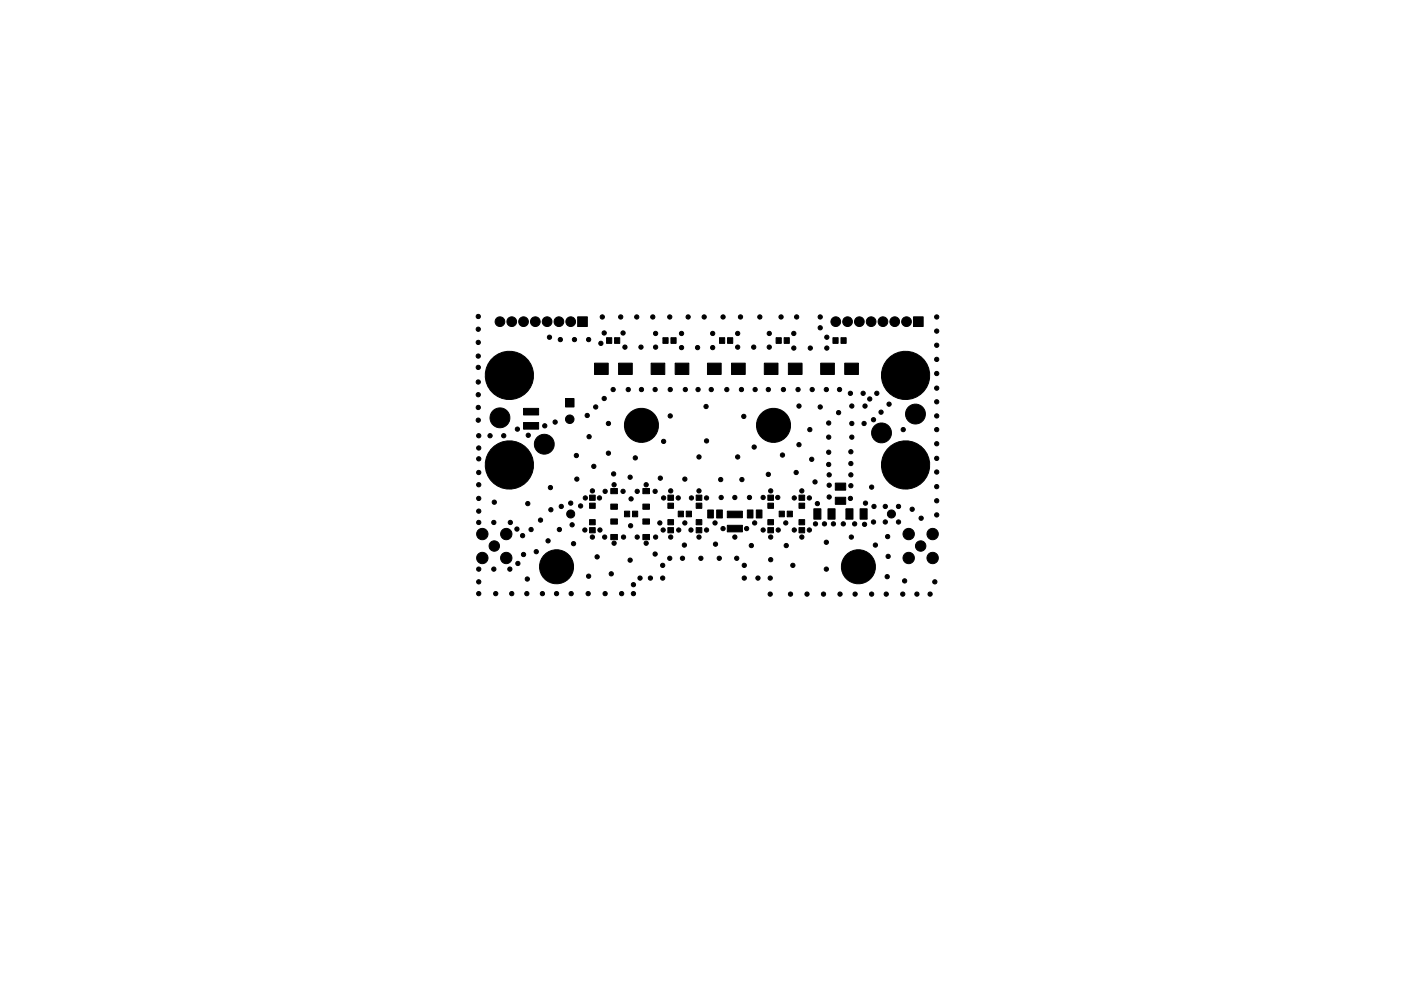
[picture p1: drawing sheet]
<svg xmlns="http://www.w3.org/2000/svg" width="297mm" height="210mm" viewBox="0 0 297 210" stroke-linecap="round" stroke-linejoin="round" font-family="sans-serif">
<g fill="#000" stroke="#000" stroke-width=".21">
<path d="M122.5 67.2h2v2.1h-2zM126.1 77h2.8v2.4h-2.8zM128.6 71.6h1.1v1.2h-1.1zM130.3 71.6h1.1v1.2h-1.1zM131.2 77h2.9v2.4h-2.9zM138.1 77h2.8v2.4h-2.8zM140.5 71.6h1.1v1.2h-1.1zM142.2 71.6h1.1v1.2h-1.1zM143.2 77h2.8v2.4h-2.8zM150 77h2.9v2.4h-2.9zM152.6 71.6h1v1.2h-1zM154.2 71.6h1.1v1.2h-1.1z"/>
<path d="M155.1 77h2.9v2.4h-2.9zM162 77h2.9v2.4h-2.9zM164.6 71.6h1v1.2h-1zM166.3 71.6h1v1.2h-1zM167.2 77h2.8v2.4h-2.8zM174 77h2.9v2.4h-2.9zM176.6 71.6h1.1v1.2h-1.1zM178.3 71.6h1.1v1.2h-1.1zM179.1 77h2.9v2.4h-2.9zM193.7 67.2h2v2.1h-2zM111 89.6h3.2v1.4h-3.2zM111 86.6h3.2v1.4h-3.2z"/>
<path d="M119.9 84.5h1.8v1.8h-1.8zM125 111.9h1.2v1.1h-1.2zM125 110.2h1.2v1.1h-1.2zM125 106.7h1.2v1.1h-1.2zM125 105h1.2v1.1h-1.2zM129.5 113.4h1.4v1.1h-1.4zM129.5 110.1h1.4v1.1h-1.4zM129.5 106.9h1.4v1.1h-1.4zM129.5 103.6h1.4v1.1h-1.4zM132.4 108.4h1.1v1.2h-1.1zM134.1 108.4h1.1v1.2h-1.1zM136.3 113.4h1.4v1.1h-1.4z"/>
<path d="M136.3 110.1h1.4v1.1h-1.4zM136.3 106.9h1.4v1.1h-1.4zM136.3 103.6h1.4v1.1h-1.4zM141.6 111.9h1.2v1.1h-1.2zM141.6 110.2h1.2v1.1h-1.2zM141.6 106.7h1.2v1.1h-1.2zM141.6 105h1.2v1.1h-1.2zM143.8 108.4h1.1v1.2h-1.1zM145.5 108.4h1.1v1.2h-1.1zM147.6 111.9h1.2v1.1h-1.2zM147.6 110.2h1.2v1.1h-1.2zM147.6 106.7h1.2v1.1h-1.2z"/>
<path d="M147.6 105h1.2v1.1h-1.2zM150 108.2h1.2v1.7h-1.2zM151.9 108.2h1.3v1.7h-1.3zM154.2 111.4h3.2v1.4h-3.2zM154.2 108.4h3.2v1.4h-3.2zM158.5 108.2h1.1v1.7h-1.1zM160.3 108.2h1.3v1.7h-1.3zM162.8 111.9h1.2v1.1h-1.2zM162.8 110.2h1.2v1.1h-1.2zM162.8 106.7h1.2v1.1h-1.2zM162.8 105h1.2v1.1h-1.2zM165.2 108.4h1.1v1.2h-1.1z"/>
<path d="M166.9 108.4h1.1v1.2h-1.1zM169.4 111.9h1.2v1.1h-1.2zM169.4 110.2h1.2v1.1h-1.2zM169.4 106.7h1.2v1.1h-1.2zM169.4 105h1.2v1.1h-1.2zM172.6 107.9h1.4v2.2h-1.4zM175.6 107.9h1.4v2.2h-1.4zM177.1 105.5h2.2v1.5h-2.2zM177.1 102.5h2.2v1.5h-2.2zM179.3 107.9h1.6v2.2h-1.6zM182.3 107.9h1.6v2.2h-1.6z"/>
<circle cx="101.4" cy="67.1" r=".45"/>
<circle cx="101.4" cy="69.8" r=".45"/>
<circle cx="101.4" cy="77.9" r=".45"/>
<circle cx="101.4" cy="72.6" r=".45"/>
<circle cx="101.4" cy="75.5" r=".45"/>
<circle cx="106" cy="68.2" r="1.03"/>
<circle cx="108" cy="79.6" r="5.1"/>
<circle cx="108.5" cy="68.2" r="1.03"/>
<circle cx="111" cy="68.2" r="1.03"/>
<circle cx="113.5" cy="68.2" r="1.03"/>
<circle cx="116" cy="68.2" r="1.03"/>
<circle cx="116.5" cy="71.5" r=".45"/>
<circle cx="118.5" cy="68.2" r="1.03"/>
<circle cx="118.8" cy="72" r=".45"/>
<circle cx="121" cy="68.2" r="1.03"/>
<circle cx="121.8" cy="72" r=".45"/>
<circle cx="124.8" cy="72" r=".45"/>
<circle cx="127.4" cy="72.8" r=".45"/>
<circle cx="127.7" cy="67.2" r=".45"/>
<circle cx="128.1" cy="70.6" r=".45"/>
<circle cx="131.6" cy="67.2" r=".45"/>
<circle cx="132.1" cy="70.6" r=".45"/>
<circle cx="132.5" cy="73.6" r=".45"/>
<circle cx="135" cy="67.2" r=".45"/>
<circle cx="135.9" cy="73.6" r=".45"/>
<circle cx="138.4" cy="67.2" r=".45"/>
<circle cx="139" cy="73.6" r=".45"/>
<circle cx="139" cy="70.7" r=".45"/>
<circle cx="142" cy="67.2" r=".45"/>
<circle cx="144.5" cy="73.7" r=".45"/>
<circle cx="144.5" cy="70.7" r=".45"/>
<circle cx="145.9" cy="67.2" r=".45"/>
<circle cx="147.9" cy="73.7" r=".45"/>
<circle cx="149.3" cy="67.2" r=".45"/>
<circle cx="151.1" cy="73.7" r=".45"/>
<circle cx="151.1" cy="70.7" r=".45"/>
<circle cx="153.3" cy="67.2" r=".45"/>
<circle cx="156.4" cy="73.6" r=".45"/>
<circle cx="156.4" cy="70.7" r=".45"/>
<circle cx="157" cy="67.2" r=".45"/>
<circle cx="159.8" cy="73.6" r=".45"/>
<circle cx="161.1" cy="67.2" r=".45"/>
<circle cx="163.1" cy="73.6" r=".45"/>
<circle cx="163.1" cy="70.7" r=".45"/>
<circle cx="165.6" cy="67.2" r=".45"/>
<circle cx="168.3" cy="70.7" r=".45"/>
<circle cx="168.3" cy="73.8" r=".45"/>
<circle cx="168.9" cy="67.2" r=".45"/>
<circle cx="171.8" cy="73.8" r=".45"/>
<circle cx="173.9" cy="67.2" r=".45"/>
<circle cx="173.9" cy="69.5" r=".45"/>
<circle cx="175.3" cy="73.8" r=".45"/>
<circle cx="175.3" cy="71.5" r=".45"/>
<circle cx="177.2" cy="68.2" r="1.03"/>
<circle cx="179.7" cy="68.2" r="1.03"/>
<circle cx="182.2" cy="68.2" r="1.03"/>
<circle cx="184.7" cy="68.2" r="1.03"/>
<circle cx="187.2" cy="68.2" r="1.03"/>
<circle cx="189.7" cy="68.2" r="1.03"/>
<circle cx="192" cy="79.6" r="5.1"/>
<circle cx="192.2" cy="68.2" r="1.03"/>
<circle cx="198.6" cy="67.2" r=".45"/>
<circle cx="198.6" cy="76.2" r=".45"/>
<circle cx="198.6" cy="70.2" r=".45"/>
<circle cx="198.6" cy="79.2" r=".45"/>
<circle cx="198.6" cy="73.2" r=".45"/>
<circle cx="101.4" cy="89.1" r=".45"/>
<circle cx="101.4" cy="83.7" r=".45"/>
<circle cx="101.4" cy="81" r=".45"/>
<circle cx="101.4" cy="86.4" r=".45"/>
<circle cx="101.5" cy="92.4" r=".45"/>
<circle cx="101.5" cy="95" r=".45"/>
<circle cx="101.5" cy="97.3" r=".45"/>
<circle cx="103.9" cy="92.4" r=".45"/>
<circle cx="106" cy="88.6" r="2.11"/>
<circle cx="106.8" cy="92.4" r=".45"/>
<circle cx="108" cy="98.6" r="5.1"/>
<circle cx="109.7" cy="91" r=".45"/>
<circle cx="112" cy="92.3" r=".45"/>
<circle cx="115.4" cy="94.2" r="2.11"/>
<circle cx="115.5" cy="90.3" r=".45"/>
<circle cx="117.7" cy="89.5" r=".45"/>
<circle cx="120.8" cy="88.9" r=".9"/>
<circle cx="122.2" cy="96.6" r=".45"/>
<circle cx="124.5" cy="88.1" r=".45"/>
<circle cx="124.9" cy="92.6" r=".45"/>
<circle cx="125.9" cy="98.9" r=".45"/>
<circle cx="126.3" cy="86.3" r=".45"/>
<circle cx="128.1" cy="84.5" r=".45"/>
<circle cx="129" cy="89.8" r=".45"/>
<circle cx="129" cy="96.1" r=".45"/>
<circle cx="130" cy="82.6" r=".45"/>
<circle cx="133.2" cy="82.6" r=".45"/>
<circle cx="134.7" cy="97.1" r=".45"/>
<circle cx="136" cy="82.6" r=".45"/>
<circle cx="136" cy="90.2" r="3.6"/>
<circle cx="138.9" cy="82.6" r=".45"/>
<circle cx="140.7" cy="93.6" r=".45"/>
<circle cx="142.1" cy="82.6" r=".45"/>
<circle cx="142.1" cy="88.2" r=".45"/>
<circle cx="145.3" cy="82.6" r=".45"/>
<circle cx="148" cy="82.6" r=".45"/>
<circle cx="148.2" cy="96.9" r=".45"/>
<circle cx="149.7" cy="86.2" r=".45"/>
<circle cx="149.8" cy="93.5" r=".45"/>
<circle cx="150.8" cy="82.6" r=".45"/>
<circle cx="154.1" cy="82.6" r=".45"/>
<circle cx="156.4" cy="96.9" r=".45"/>
<circle cx="157.2" cy="82.6" r=".45"/>
<circle cx="157.7" cy="88.3" r=".45"/>
<circle cx="159.9" cy="94.8" r=".45"/>
<circle cx="160.1" cy="82.6" r=".45"/>
<circle cx="162.9" cy="82.6" r=".45"/>
<circle cx="164" cy="90.2" r="3.6"/>
<circle cx="165.9" cy="96.5" r=".45"/>
<circle cx="166.1" cy="82.6" r=".45"/>
<circle cx="169.2" cy="82.6" r=".45"/>
<circle cx="169.4" cy="86.1" r=".45"/>
<circle cx="169.4" cy="94.3" r=".45"/>
<circle cx="171.7" cy="91.1" r=".45"/>
<circle cx="172.1" cy="97.4" r=".45"/>
<circle cx="172.2" cy="82.6" r=".45"/>
<circle cx="173.9" cy="86.3" r=".45"/>
<circle cx="175.2" cy="82.6" r=".45"/>
<circle cx="175.7" cy="98.5" r=".45"/>
<circle cx="175.7" cy="89.7" r=".45"/>
<circle cx="175.7" cy="92.7" r=".45"/>
<circle cx="175.7" cy="95.9" r=".45"/>
<circle cx="177.8" cy="87.5" r=".45"/>
<circle cx="178" cy="82.6" r=".45"/>
<circle cx="180.3" cy="83.4" r=".45"/>
<circle cx="180.4" cy="95.8" r=".45"/>
<circle cx="180.4" cy="98.3" r=".45"/>
<circle cx="180.6" cy="89.8" r=".45"/>
<circle cx="180.6" cy="86.1" r=".45"/>
<circle cx="180.6" cy="92.7" r=".45"/>
<circle cx="183" cy="83.4" r=".45"/>
<circle cx="183.2" cy="89.8" r=".45"/>
<circle cx="183.4" cy="86.1" r=".45"/>
<circle cx="184.4" cy="84.6" r=".45"/>
<circle cx="185.2" cy="89" r=".45"/>
<circle cx="185.9" cy="83.4" r=".45"/>
<circle cx="186.8" cy="87.4" r=".45"/>
<circle cx="186.9" cy="91.8" r="2.11"/>
<circle cx="188.5" cy="85.7" r=".45"/>
<circle cx="191.5" cy="91.1" r=".45"/>
<circle cx="192" cy="98.6" r="5.1"/>
<circle cx="194.1" cy="87.8" r="2.11"/>
<circle cx="198.6" cy="97.2" r=".45"/>
<circle cx="198.6" cy="91.1" r=".45"/>
<circle cx="198.6" cy="82.3" r=".45"/>
<circle cx="198.6" cy="85.2" r=".45"/>
<circle cx="198.6" cy="88.2" r=".45"/>
<circle cx="198.6" cy="94.1" r=".45"/>
<circle cx="101.5" cy="100.2" r=".45"/>
<circle cx="101.5" cy="102.8" r=".45"/>
<circle cx="101.5" cy="108.4" r=".45"/>
<circle cx="101.5" cy="105.7" r=".45"/>
<circle cx="101.5" cy="110.8" r=".45"/>
<circle cx="102.3" cy="118.4" r="1.21"/>
<circle cx="102.3" cy="113.3" r="1.21"/>
<circle cx="104.7" cy="110.8" r=".45"/>
<circle cx="104.8" cy="106.5" r=".45"/>
<circle cx="104.8" cy="115.8" r="1.11"/>
<circle cx="107.3" cy="118.4" r="1.21"/>
<circle cx="107.3" cy="113.3" r="1.21"/>
<circle cx="108.2" cy="110.8" r=".45"/>
<circle cx="109.6" cy="112.2" r=".45"/>
<circle cx="109.8" cy="119.5" r=".45"/>
<circle cx="110.8" cy="113.6" r=".45"/>
<circle cx="111" cy="117.6" r=".45"/>
<circle cx="111.9" cy="106.8" r=".45"/>
<circle cx="112.6" cy="112.3" r=".45"/>
<circle cx="113.7" cy="117" r=".45"/>
<circle cx="114.6" cy="110.3" r=".45"/>
<circle cx="116.2" cy="114.7" r=".45"/>
<circle cx="116.7" cy="103.4" r=".45"/>
<circle cx="116.8" cy="108.1" r=".45"/>
<circle cx="118.6" cy="112.3" r=".45"/>
<circle cx="119" cy="107.4" r=".45"/>
<circle cx="121" cy="106.7" r=".45"/>
<circle cx="121" cy="109" r=".85"/>
<circle cx="121.3" cy="111.3" r=".45"/>
<circle cx="121.6" cy="115.3" r=".45"/>
<circle cx="122.3" cy="101.6" r=".45"/>
<circle cx="123.1" cy="107.3" r=".45"/>
<circle cx="124" cy="112.4" r=".45"/>
<circle cx="124.1" cy="105.6" r=".45"/>
<circle cx="125.6" cy="113.9" r=".45"/>
<circle cx="125.6" cy="104.1" r=".45"/>
<circle cx="126.6" cy="118.1" r=".45"/>
<circle cx="127.1" cy="105.6" r=".45"/>
<circle cx="127.2" cy="112.4" r=".45"/>
<circle cx="128.2" cy="113.9" r=".45"/>
<circle cx="128.3" cy="104.2" r=".45"/>
<circle cx="130.1" cy="100.5" r=".45"/>
<circle cx="130.2" cy="115.2" r=".45"/>
<circle cx="130.2" cy="102.8" r=".45"/>
<circle cx="132.1" cy="104.2" r=".45"/>
<circle cx="132.2" cy="113.9" r=".45"/>
<circle cx="133.6" cy="101.2" r=".45"/>
<circle cx="133.6" cy="118.8" r=".45"/>
<circle cx="133.7" cy="111.5" r=".45"/>
<circle cx="133.8" cy="105.8" r=".45"/>
<circle cx="135.1" cy="113.9" r=".45"/>
<circle cx="135.1" cy="104.2" r=".45"/>
<circle cx="137" cy="115.2" r=".45"/>
<circle cx="137" cy="102.8" r=".45"/>
<circle cx="138.9" cy="117.5" r=".45"/>
<circle cx="138.9" cy="104.2" r=".45"/>
<circle cx="139" cy="113.9" r=".45"/>
<circle cx="139.9" cy="110.9" r=".45"/>
<circle cx="140" cy="101.4" r=".45"/>
<circle cx="140.5" cy="119.9" r=".45"/>
<circle cx="140.6" cy="112.4" r=".45"/>
<circle cx="140.7" cy="105.6" r=".45"/>
<circle cx="142" cy="118.4" r=".45"/>
<circle cx="142.2" cy="113.9" r=".45"/>
<circle cx="142.2" cy="104.1" r=".45"/>
<circle cx="143.8" cy="105.6" r=".45"/>
<circle cx="143.9" cy="112.4" r=".45"/>
<circle cx="144.7" cy="118.4" r=".45"/>
<circle cx="145.1" cy="115.6" r=".45"/>
<circle cx="145.2" cy="110.9" r=".45"/>
<circle cx="145.2" cy="101.6" r=".45"/>
<circle cx="146.5" cy="112.4" r=".45"/>
<circle cx="146.6" cy="105.6" r=".45"/>
<circle cx="148.2" cy="113.9" r=".45"/>
<circle cx="148.2" cy="104.1" r=".45"/>
<circle cx="148.6" cy="118.4" r=".45"/>
<circle cx="149.8" cy="112.4" r=".45"/>
<circle cx="149.8" cy="105.6" r=".45"/>
<circle cx="151.6" cy="110.9" r=".45"/>
<circle cx="151.7" cy="115.4" r=".45"/>
<circle cx="152.5" cy="118.4" r=".45"/>
<circle cx="152.8" cy="101.7" r=".45"/>
<circle cx="152.9" cy="105.5" r=".45"/>
<circle cx="153.3" cy="112.1" r=".45"/>
<circle cx="155.8" cy="105.5" r=".45"/>
<circle cx="155.8" cy="113.9" r=".45"/>
<circle cx="156.2" cy="118.4" r=".45"/>
<circle cx="157.3" cy="101.7" r=".45"/>
<circle cx="157.8" cy="119.9" r=".45"/>
<circle cx="158.3" cy="112.1" r=".45"/>
<circle cx="158.9" cy="105.5" r=".45"/>
<circle cx="159.3" cy="115.7" r=".45"/>
<circle cx="160" cy="110.9" r=".45"/>
<circle cx="161.8" cy="105.5" r=".45"/>
<circle cx="161.8" cy="112.4" r=".45"/>
<circle cx="162.9" cy="100.6" r=".45"/>
<circle cx="163.4" cy="113.9" r=".45"/>
<circle cx="163.4" cy="104.1" r=".45"/>
<circle cx="163.4" cy="118.7" r=".45"/>
<circle cx="164.9" cy="105.5" r=".45"/>
<circle cx="165" cy="112.4" r=".45"/>
<circle cx="166.6" cy="110.9" r=".45"/>
<circle cx="166.7" cy="115.7" r=".45"/>
<circle cx="168.1" cy="119.9" r=".45"/>
<circle cx="168.4" cy="112.4" r=".45"/>
<circle cx="168.4" cy="105.6" r=".45"/>
<circle cx="168.8" cy="100.2" r=".45"/>
<circle cx="170" cy="113.9" r=".45"/>
<circle cx="170" cy="104.1" r=".45"/>
<circle cx="171.6" cy="112.4" r=".45"/>
<circle cx="171.6" cy="105.6" r=".45"/>
<circle cx="172.8" cy="102.2" r=".45"/>
<circle cx="172.9" cy="111.1" r=".45"/>
<circle cx="173.3" cy="106.8" r=".45"/>
<circle cx="174.8" cy="111.1" r=".45"/>
<circle cx="175.2" cy="115" r=".45"/>
<circle cx="175.8" cy="100.7" r=".45"/>
<circle cx="175.8" cy="105.4" r=".45"/>
<circle cx="175.8" cy="102.9" r=".45"/>
<circle cx="176.7" cy="111.1" r=".45"/>
<circle cx="178.8" cy="111.1" r=".45"/>
<circle cx="180.3" cy="105.7" r=".45"/>
<circle cx="180.4" cy="100.7" r=".45"/>
<circle cx="180.4" cy="103" r=".45"/>
<circle cx="180.5" cy="113.9" r=".45"/>
<circle cx="181.2" cy="111.1" r=".45"/>
<circle cx="183.3" cy="111.2" r=".45"/>
<circle cx="183.5" cy="106.7" r=".45"/>
<circle cx="184.8" cy="103.3" r=".45"/>
<circle cx="185.2" cy="110.7" r=".45"/>
<circle cx="185.3" cy="107.4" r=".45"/>
<circle cx="185.6" cy="115.6" r=".45"/>
<circle cx="187.7" cy="107.4" r=".45"/>
<circle cx="187.7" cy="110.7" r=".45"/>
<circle cx="188.2" cy="113.8" r=".45"/>
<circle cx="188.3" cy="118" r=".45"/>
<circle cx="189" cy="109" r=".85"/>
<circle cx="190.5" cy="107.4" r=".45"/>
<circle cx="190.5" cy="110.7" r=".45"/>
<circle cx="192.7" cy="118.4" r="1.21"/>
<circle cx="192.7" cy="113.3" r="1.21"/>
<circle cx="193.4" cy="108" r=".45"/>
<circle cx="195.2" cy="115.8" r="1.11"/>
<circle cx="195.3" cy="109.9" r=".45"/>
<circle cx="197.7" cy="118.4" r="1.21"/>
<circle cx="197.7" cy="113.3" r="1.21"/>
<circle cx="198.6" cy="103.2" r=".45"/>
<circle cx="198.6" cy="109.2" r=".45"/>
<circle cx="198.6" cy="106.2" r=".45"/>
<circle cx="198.6" cy="100.1" r=".45"/>
<circle cx="101.5" cy="125.9" r=".45"/>
<circle cx="101.5" cy="123.4" r=".45"/>
<circle cx="101.5" cy="120.7" r=".45"/>
<circle cx="104.7" cy="120.7" r=".45"/>
<circle cx="105.1" cy="125.9" r=".45"/>
<circle cx="108.1" cy="120.7" r=".45"/>
<circle cx="108.5" cy="125.9" r=".45"/>
<circle cx="111.7" cy="125.9" r=".45"/>
<circle cx="111.8" cy="122.8" r=".45"/>
<circle cx="115" cy="125.9" r=".45"/>
<circle cx="118" cy="125.9" r=".45"/>
<circle cx="118" cy="120.2" r="3.6"/>
<circle cx="121.1" cy="125.9" r=".45"/>
<circle cx="124.7" cy="125.9" r=".45"/>
<circle cx="124.8" cy="122.2" r=".45"/>
<circle cx="128.3" cy="125.9" r=".45"/>
<circle cx="129.6" cy="121.7" r=".45"/>
<circle cx="131.8" cy="125.9" r=".45"/>
<circle cx="134.3" cy="125.9" r=".45"/>
<circle cx="134.3" cy="124" r=".45"/>
<circle cx="135.7" cy="122.6" r=".45"/>
<circle cx="137.9" cy="122.6" r=".45"/>
<circle cx="140.5" cy="122.6" r=".45"/>
<circle cx="157.8" cy="122.6" r=".45"/>
<circle cx="160.7" cy="122.6" r=".45"/>
<circle cx="163.3" cy="122.6" r=".45"/>
<circle cx="163.3" cy="126" r=".45"/>
<circle cx="167.6" cy="126" r=".45"/>
<circle cx="171.1" cy="126" r=".45"/>
<circle cx="174.6" cy="126" r=".45"/>
<circle cx="175.2" cy="120.7" r=".45"/>
<circle cx="178.1" cy="126" r=".45"/>
<circle cx="181.3" cy="126" r=".45"/>
<circle cx="182" cy="120.2" r="3.6"/>
<circle cx="184.8" cy="126" r=".45"/>
<circle cx="187.9" cy="126" r=".45"/>
<circle cx="188.1" cy="122.3" r=".45"/>
<circle cx="191.4" cy="126" r=".45"/>
<circle cx="191.8" cy="123.2" r=".45"/>
<circle cx="194.4" cy="126" r=".45"/>
<circle cx="197.2" cy="126" r=".45"/>
<circle cx="198.2" cy="123.4" r=".45"/>
</g>
</svg>
